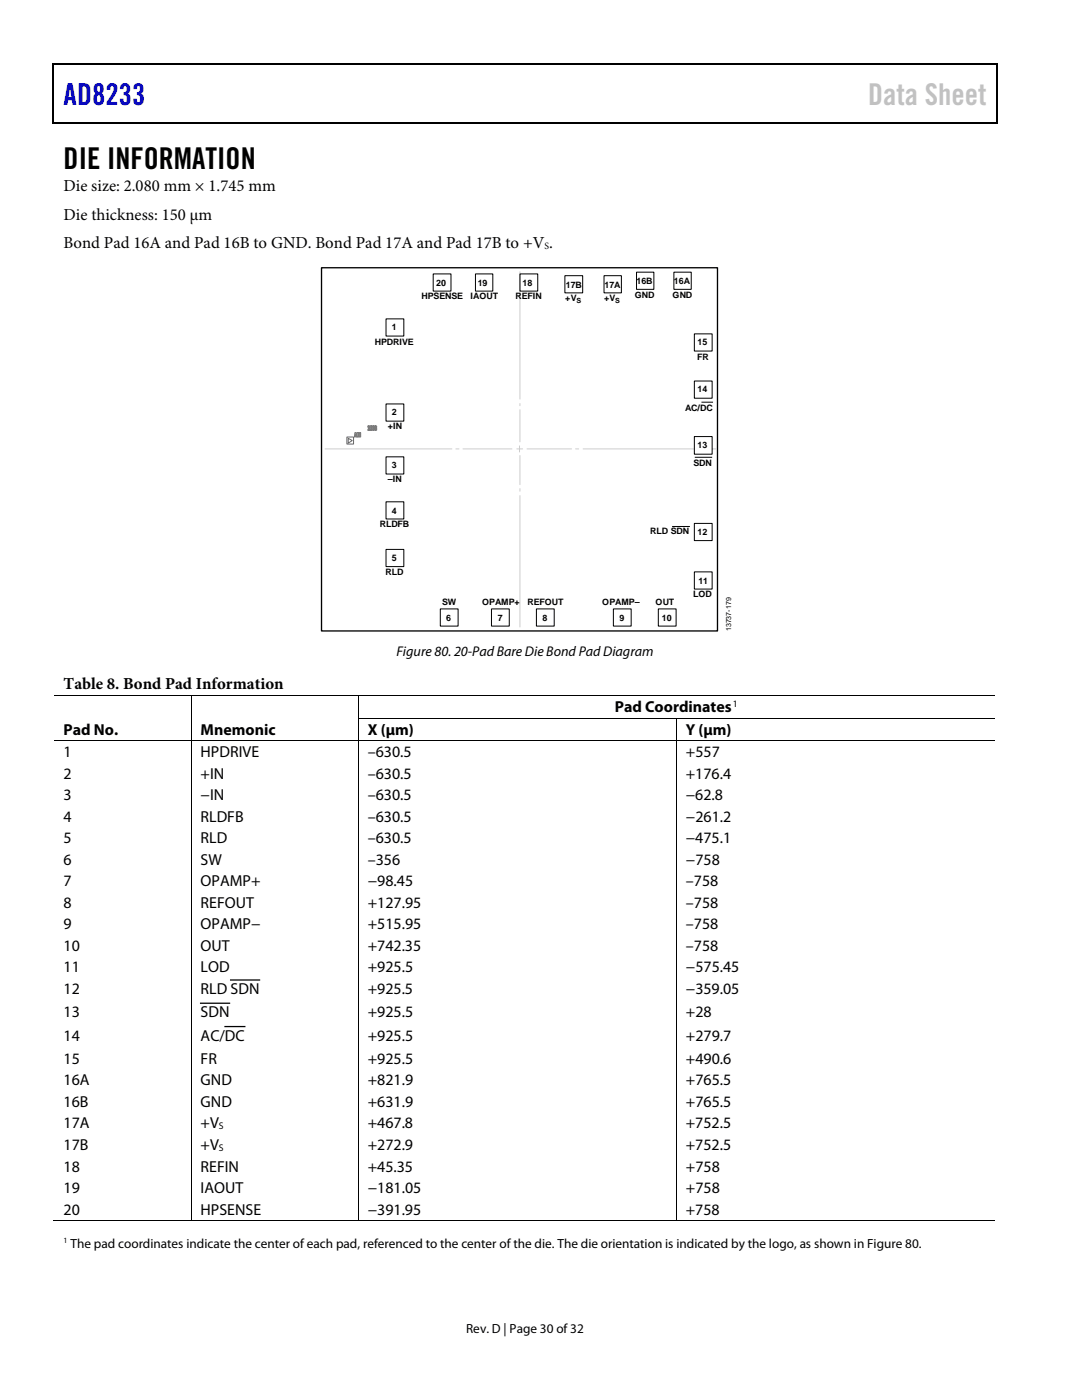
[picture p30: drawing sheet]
<svg xmlns="http://www.w3.org/2000/svg" width="216mm" height="279mm" viewBox="0 0 216 279" stroke-linecap="round" stroke-linejoin="round" font-family="sans-serif">
<defs><g id="words">
<text font-size="6" fill="#00f" x="12.7" y="21">AD8233</text>
<text font-size="6" fill="#c1c1c1" x="173.2" y="21">Data Sheet</text>
<text font-size="6" x="12.7" y="33.6">DIE INFORMATION</text>
<g font-size="3.3">
<text x="12.7" y="38.1">Die size: 2.080 mm × 1.745 mm</text>
<text x="12.7" y="43.8">Die thickness: 150 µm</text>
<text x="12.7" y="49.5">Bond Pad 16A and Pad 16B to GND. Bond Pad 17A and Pad 17B to +V .</text>
<text x="12.7" y="137.5">Table 8. Bond Pad Information</text>
</g>
<g font-size="3.2">
<text x="122.7" y="142.1">Pad Coordinates</text>
<text x="12.7" y="146.6">Pad No.</text>
<text x="40" y="146.6">Mnemonic</text>
<text x="73.4" y="146.6">X (µm)</text>
<text x="136.9" y="146.6">Y (µm)</text>
<text x="12.7" y="151.1">1</text>
<text x="12.7" y="155.4">2</text>
<text x="40" y="151.1">HPDRIVE</text>
<text x="40" y="155.4">+IN</text>
<text x="73.4" y="155.4">–630.5</text>
<text x="73.4" y="151.1">–630.5</text>
<text x="136.9" y="155.4">+176.4</text>
<text x="136.9" y="151.1">+557</text>
<text x="12.7" y="159.7">3</text>
<text x="40" y="159.7">−IN</text>
<text x="73.4" y="159.7">–630.5</text>
<text x="136.9" y="159.7">−62.8</text>
<text x="12.7" y="164">4</text>
<text x="40" y="164">RLDFB</text>
<text x="73.4" y="164">–630.5</text>
<text x="136.9" y="164">−261.2</text>
<text x="12.7" y="168.3">5</text>
<text x="12.7" y="172.6">6</text>
<text x="40" y="168.3">RLD</text>
<text x="40" y="172.6">SW</text>
<text x="73.4" y="168.3">–630.5</text>
<text x="73.4" y="172.6">–356</text>
<text x="136.9" y="168.3">−475.1</text>
<text x="136.9" y="172.6">−758</text>
<text x="12.7" y="176.9">7</text>
<text x="40" y="176.9">OPAMP+</text>
<text x="73.4" y="176.9">−98.45</text>
<text x="136.9" y="176.9">–758</text>
<text x="12.7" y="181.2">8</text>
<text x="12.7" y="185.5">9</text>
<text x="40" y="181.2">REFOUT</text>
<text x="40" y="185.5">OPAMP−</text>
<text x="73.4" y="181.2">+127.95</text>
<text x="73.4" y="185.5">+515.95</text>
<text x="136.9" y="181.2">–758</text>
<text x="136.9" y="185.5">–758</text>
<text x="12.7" y="189.8">10</text>
<text x="40" y="189.8">OUT</text>
<text x="73.4" y="189.8">+742.35</text>
<text x="136.9" y="189.8">–758</text>
<text x="12.7" y="194.1">11</text>
<text x="40" y="194.1">LOD</text>
<text x="73.4" y="194.1">+925.5</text>
<text x="136.9" y="194.1">−575.45</text>
<text x="12.7" y="198.4">12</text>
<text x="12.7" y="203">13</text>
<text x="40" y="203">SDN</text>
<text x="40" y="198.4">RLD SDN</text>
<text x="73.4" y="198.4">+925.5</text>
<text x="73.4" y="203">+925.5</text>
<text x="136.9" y="198.4">−359.05</text>
<text x="136.9" y="203">+28</text>
<text x="12.7" y="207.7">14</text>
<text x="40" y="207.7">AC/DC</text>
<text x="73.4" y="207.7">+925.5</text>
<text x="136.9" y="207.7">+279.7</text>
<text x="12.7" y="212.3">15</text>
<text x="40" y="212.3">FR</text>
<text x="73.4" y="212.3">+925.5</text>
<text x="136.9" y="212.3">+490.6</text>
<text x="12.7" y="216.6">16A</text>
<text x="12.7" y="220.9">16B</text>
<text x="40" y="216.6">GND</text>
<text x="40" y="220.9">GND</text>
<text x="73.4" y="216.6">+821.9</text>
<text x="73.4" y="220.9">+631.9</text>
<text x="136.9" y="216.6">+765.5</text>
<text x="136.9" y="220.9">+765.5</text>
<text x="12.7" y="225.2">17A</text>
<text x="40" y="225.2">+V</text>
<text x="73.4" y="225.2">+467.8</text>
<text x="136.9" y="225.2">+752.5</text>
<text x="12.7" y="229.5">17B</text>
<text x="12.7" y="233.8">18</text>
<text x="40" y="233.8">REFIN</text>
<text x="40" y="229.5">+V</text>
<text x="73.4" y="229.5">+272.9</text>
<text x="73.4" y="233.8">+45.35</text>
<text x="136.9" y="229.5">+752.5</text>
<text x="136.9" y="233.8">+758</text>
<text x="12.7" y="238.1">19</text>
<text x="40" y="238.1">IAOUT</text>
<text x="73.4" y="238.1">−181.05</text>
<text x="136.9" y="238.1">+758</text>
<text x="12.7" y="242.4">20</text>
<text x="40" y="242.4">HPSENSE</text>
<text x="73.4" y="242.4">−391.95</text>
<text x="136.9" y="242.4">+758</text>
</g>
<text font-size="2.8" x="79.1" y="130.9">Figure 80. 20-Pad Bare Die Bond Pad Diagram</text>
<g font-size="2.6">
<text x="14.1" y="249">The pad coordinates indicate the center of each pad, referenced to the center of the die. The die orientation is indicated by the logo, as shown in Figure 80.</text>
<text x="93" y="266">Rev. D | Page 30 of 32</text>
</g>
<g font-size="1.9">
<text x="108.6" y="49.7">S</text>
<text x="146.2" y="141.1">1</text>
<text x="43.7" y="225.4">S</text>
<text x="43.7" y="229.7">S</text>
</g>
<g font-size="1.8">
<text x="84.1" y="59.8">HPSENSE</text>
<text x="87.1" y="57.1">20</text>
<text x="93.9" y="59.8">IAOUT</text>
<text x="95.3" y="57.1">19</text>
<text x="102.9" y="59.7">REFIN</text>
<text x="104.3" y="57.1">18</text>
<text x="112.9" y="57.5">17B</text>
<text x="120.6" y="57.5">17A</text>
<text x="126.7" y="59.4">GND</text>
<text x="127" y="56.7">16B</text>
<text x="134.2" y="59.5">GND</text>
<text x="134.5" y="56.7">16A</text>
<text x="78.2" y="65.9">1</text>
<text x="112.8" y="60.1">+V</text>
<text x="120.5" y="60.1">+V</text>
<text x="74.8" y="68.8">HPDRIVE</text>
<text x="139.1" y="71.8">FR</text>
<text x="139.2" y="68.9">15</text>
<text x="78.2" y="82.9">2</text>
<text x="139.2" y="78.3">14</text>
<text x="77.4" y="85.6">+IN</text>
<text x="139.2" y="89.5">13</text>
<text x="78.2" y="93.5">3</text>
<text x="77.4" y="96.3">–IN</text>
<text x="75.8" y="105.2">RLDFB</text>
<text x="78.2" y="102.5">4</text>
<text x="139.2" y="106.7">12</text>
<text x="78.2" y="112">5</text>
<text x="76.9" y="114.8">RLD</text>
<text x="138.3" y="119.2">LOD</text>
<text x="139.3" y="116.5">11</text>
<text x="88.2" y="120.8">SW</text>
<text x="89" y="123.9">6</text>
<text x="96.2" y="120.8">OPAMP+</text>
<text x="99.3" y="123.9">7</text>
<text x="105.3" y="120.8">REFOUT</text>
<text x="108.3" y="123.9">8</text>
<text x="120.2" y="120.8">OPAMP–</text>
<text x="123.6" y="123.9">9</text>
<text x="130.8" y="120.8">OUT</text>
<text x="132.1" y="123.9">10</text>
</g>
<g font-size="1.8" fill="#000100">
<text x="136.7" y="81.9">AC/DC</text>
<text x="138.4" y="92.9">SDN</text>
<text x="129.8" y="106.7">RLD SDN</text>
</g>
<text font-size="1.6" x="12.7" y="248.1">1</text>
<g font-size="1.4">
<text x="115" y="60.6">S</text>
<text x="122.7" y="60.6">S</text>
<text x="145.9" y="126" transform="rotate(-90 145.9 126)">13737-179</text>
</g>
</g></defs>
<path d="M10.5 12.7h.3v1h-.3zM10.5 12.7h.3v.3h-.3zM133.3 12.7h.3v.3h-.3zM198.8 12.7h.2v1h-.2zM198.8 12.7h.2v.3h-.2zM10.5 24.4h.3v.3h-.3zM133.1 24.4h.2v.3h-.2zM198.8 24.4h.2v.3h-.2z" fill="#000"/>
<path d="M10.7 13.7v10.7M10.8 12.8h122.5M133.6 12.8h65.2M198.9 13.7v10.7M10.8 24.5h188" fill="none" stroke="#000" stroke-width=".25"/>
<g fill="none" stroke="#cdcdcd" stroke-width=".2">
<path d="M103.7 54.2v25.4M64.9 89.6h25.3M91 89.6h.6M92.4 89.6h9.8M103.1 89.6h1.2M103.7 89v1.2M103.7 80.5v.5M103.7 81.8v6.4M103.7 90.9v5.8M103.7 97.5v.5M103.7 98.9v26.2M105.2 89.6h8.8"/>
<path d="M114.8 89.6h.7M116.4 89.6h26.4"/>
</g>
<path d="M64.2 53.4h79v72.5h-79z" fill="none" stroke="#000" stroke-width=".27"/>
<path d="M77 63.6h3.6v3.5h-3.6zM77 80.6h3.6v3.4h-3.6zM77 91.2h3.6v3.4h-3.6zM77 100.1h3.6v3.5h-3.6zM77 109.6h3.6v3.5h-3.6zM138.5 114.1h3.6v3.5h-3.6zM138.5 104.5h3.6v3.4h-3.6zM87.9 121.5h3.5v3.5h-3.5zM98.1 121.5h3.5v3.5h-3.5zM107 121.5h3.6v3.5h-3.6zM122.4 121.5h3.5v3.5h-3.5zM131.4 121.5h3.5v3.5h-3.5z" fill="none" stroke="#000" stroke-width=".2"/>
<path d="M138.5 87.1h3.6v3.5h-3.6z" fill="#fff"/>
<g fill="none" stroke="#000" stroke-width=".2">
<path d="M86.4 54.7h3.6v3.4h-3.6zM94.9 54.7h3.4v3.4h-3.4zM103.7 54.7h3.6v3.4h-3.6zM112.7 55h3.6v3.4h-3.6zM120.5 55h3.5v3.4h-3.5zM127 54.3h3.5v3.4h-3.5zM134.5 54.3h3.4v3.4h-3.4zM138.5 76h3.6v3.5h-3.6zM138.5 66.6h3.6v3.5h-3.6zM138.5 87.1h3.6v3.5h-3.6zM10.8 138.8h27.2M38.1 138.9v4.4"/>
<path d="M38.2 138.8h33.2M71.5 138.9v4.4M71.6 138.8h126.9M10.8 147.9h27.2M38.1 143.4v4.4M38.1 148v95.5M38.2 147.9h33.2M71.5 143.4v4.4M71.5 148v95.5M71.6 143.3h63.3M71.6 147.9h63.3M135 143.4v4.4"/>
<path d="M135 148v95.5M135 143.3h63.5M135 147.9h63.5M10.5 243.6h27.5M38.2 243.6h33.2M71.6 243.6h63.3M135 243.6h63.5"/>
</g>
<path d="M70.8 86.3h.3l.2 .9h-.2l-.1-.2-.1 .2h-.2zM71 86.6l-.1 .3zM71.3 86.3l.4 .1v.8h-.4zM71.5 86.4v.7zM71.8 86.3h.2v.9h-.2zM73.4 85l.4 .1-.2 .7 .2 .1h-.4l.3-.7-.1-.1v.2h-.2zM73.9 85l.2-.1 .3 .2-.1 .8h-.4l-.1-.2zM74.1 85.1v.7zM74.5 84.9h.1v1h-.1zM74.8 85l.4 .1-.1 .8h-.3l-.1-.2zM74.9 85.1l.1 .3zM74.9 85.5l.1 .3z" fill="none" stroke="#767676" stroke-width=".2"/>
<path d="M69.2 87.2h1.3v1.4h-1.3zM69.5 87.5l.8 .4-.8 .5z" fill="none" stroke="#666" stroke-width=".2"/>
<path d="M138.6 91.3h3.5M140 80.3h2.3M134.1 105.1h3.6" fill="none" stroke="#000100" stroke-width=".2"/>
<path d="M38 138.7h.2v.2h-.2zM71.4 138.7h.2v.2h-.2zM38 143.3h.2v.1h-.2zM38 147.8h.2v.2h-.2zM71.4 143.3h.2v.1h-.2zM71.4 147.8h.2v.2h-.2zM134.9 143.3h.1v.1h-.1zM134.9 147.8h.1v.2h-.1zM38 243.5h.2v.2h-.2zM71.4 243.5h.2v.2h-.2zM134.9 243.5h.1v.2h-.1z" fill="#000"/>
<path d="M46 195.6h5.8M40 200.2h5.8M44.9 204.9h4" fill="none" stroke="#000" stroke-width=".25"/>
<use href="#words"/>
</svg>
